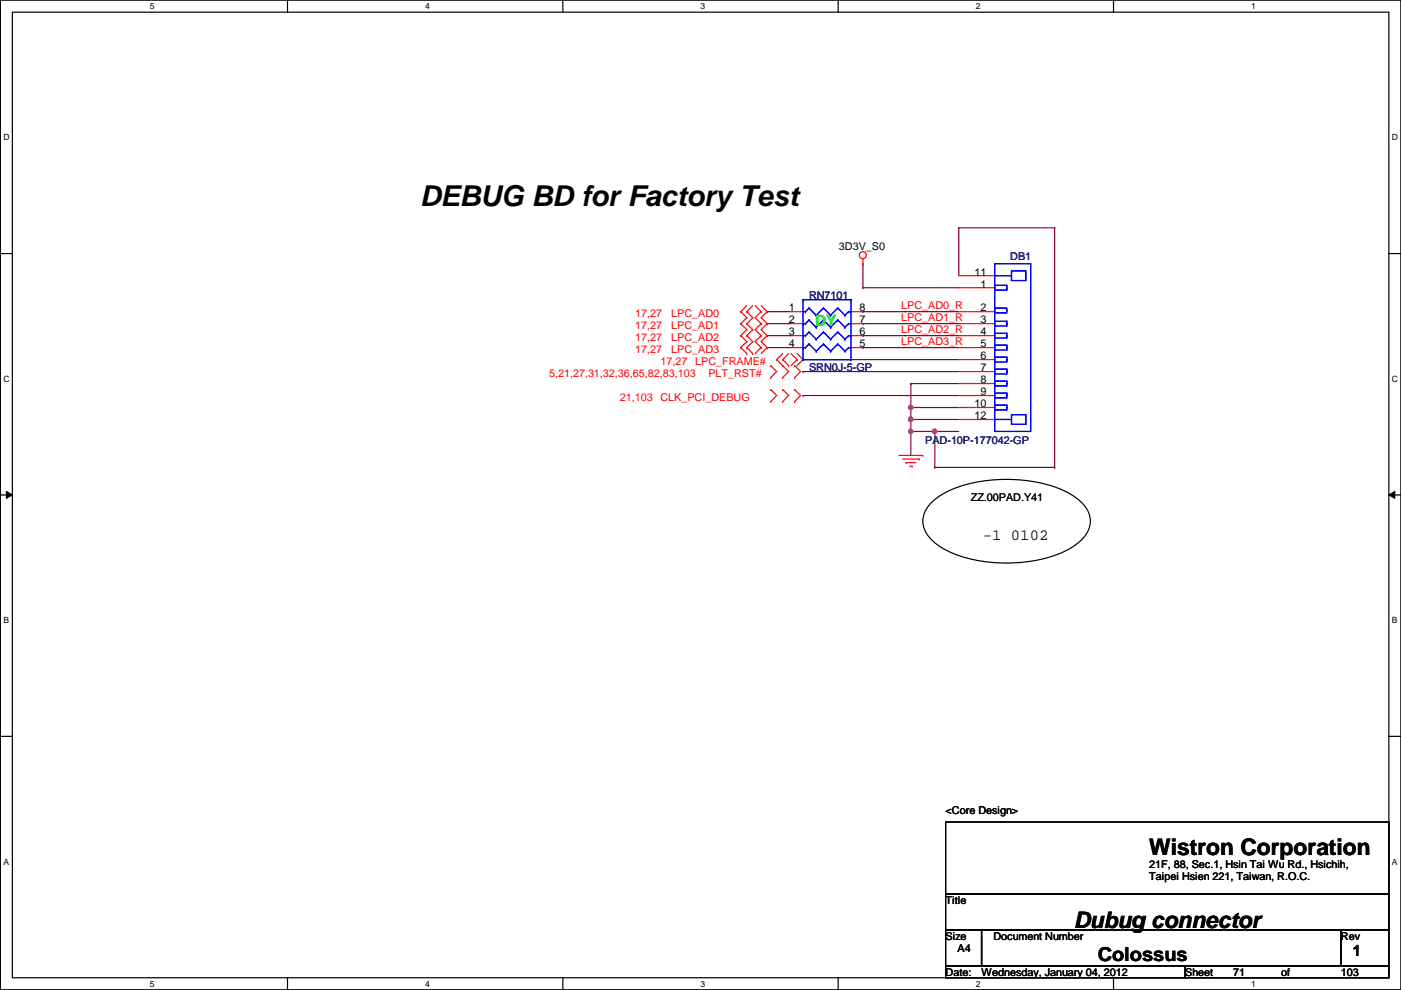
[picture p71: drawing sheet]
<svg xmlns="http://www.w3.org/2000/svg" width="297mm" height="210mm" viewBox="0 0 297 210" stroke-linecap="round" stroke-linejoin="round" font-family="sans-serif">
<defs><g id="words">
<text font-size="6.1" x="89" y="43.8">DEBUG BD for Factory Test</text>
<g font-size="4.8">
<text x="243.7" y="181.3">Wistron Corporation</text>
<text x="227.7" y="196.8">Dubug connector</text>
</g>
<text font-size="4.1" x="232.7" y="203.7">Colossus</text>
<text font-size="3.3" fill="#0f0" x="172.8" y="69.2">DY</text>
<g font-size="3.3">
<text x="208.4" y="114.4">-1 0102</text>
<text x="286.8" y="202.8">1</text>
</g>
<g font-size="2.3">
<text x="177.9" y="52.9">3D3V_S0</text>
<text x="206.6" y="58.4">11</text>
<text x="207.9" y="61">1</text>
<text x="167.2" y="66">1</text>
<text x="167.2" y="68.6">2</text>
<text x="167.2" y="71.1">3</text>
<text x="182.2" y="71.1">6</text>
<text x="182.2" y="68.6">7</text>
<text x="182.2" y="66">8</text>
<text x="207.9" y="66">2</text>
<text x="207.9" y="68.6">3</text>
<text x="207.9" y="71.1">4</text>
<text x="167.2" y="73.7">4</text>
<text x="182.2" y="73.7">5</text>
<text x="207.9" y="73.7">5</text>
<text x="207.9" y="76.2">6</text>
<text x="207.9" y="78.7">7</text>
<text x="207.9" y="81.3">8</text>
<text x="207.9" y="83.8">9</text>
<text x="206.6" y="86.4">10</text>
<text x="206.6" y="88.9">12</text>
<text x="205.8" y="106.3">ZZ.00PAD.Y41</text>
<text x="200.5" y="172.6">&lt;Core Design&gt;</text>
<text x="243.7" y="184">21F, 88, Sec.1, Hsin Tai Wu Rd., Hsichih,</text>
<text x="200.5" y="191.6">Title</text>
<text x="243.7" y="186.6">Taipei Hsien 221, Taiwan, R.O.C.</text>
<text x="200.5" y="199.2">Size</text>
<text x="203" y="201.8">A4</text>
<text x="210.6" y="199.2">Document Number</text>
<text x="284.3" y="199.2">Rev</text>
<text x="200.5" y="206.8">Date:</text>
<text x="208.1" y="206.8">Wednesday, January 04, 2012</text>
<text x="251.3" y="206.8">Sheet</text>
<text x="261.4" y="206.8">71</text>
<text x="271.6" y="206.8">of</text>
<text x="284.3" y="206.8">103</text>
</g>
<g font-size="2.3" fill="#000080">
<text x="214.2" y="55.2">DB1</text>
<text x="171.5" y="63.3">RN7101</text>
<text x="171.5" y="78.6">SRN0J-5-GP</text>
<text x="196.2" y="94.1">PAD-10P-177042-GP</text>
</g>
<g font-size="2.3" fill="#f00">
<text x="191.1" y="65.6">LPC_AD0_R</text>
<text x="134.7" y="69.7">17,27</text>
<text x="134.7" y="67.1">17,27</text>
<text x="142.3" y="69.7">LPC_AD1</text>
<text x="142.3" y="67.1">LPC_AD0</text>
<text x="191.1" y="68.1">LPC_AD1_R</text>
<text x="191.1" y="70.7">LPC_AD2_R</text>
<text x="134.7" y="72.2">17,27</text>
<text x="134.7" y="74.8">17,27</text>
<text x="140" y="77.3">17,27</text>
<text x="142.3" y="72.2">LPC_AD2</text>
<text x="142.3" y="74.8">LPC_AD3</text>
<text x="147.4" y="77.3">LPC_FRAME#</text>
<text x="191.1" y="73.2">LPC_AD3_R</text>
<text x="116.4" y="79.8">5,21,27,31,32,36,65,82,83,103</text>
<text x="150.2" y="79.8">PLT_RST#</text>
<text x="131.4" y="84.9">21,103</text>
<text x="140" y="84.9">CLK_PCI_DEBUG</text>
</g>
<g font-size="1.8">
<text x="31.8" y="1.9">5</text>
<text x="90.1" y="1.9">4</text>
<text x="148.5" y="1.9">3</text>
<text x="206.9" y="1.9">2</text>
<text x="265.3" y="1.9">1</text>
<text x=".7" y="29.8">D</text>
<text x="295.1" y="29.8">D</text>
<text x=".7" y="80.9">C</text>
<text x="295.1" y="80.9">C</text>
<text x=".7" y="132.1">B</text>
<text x="295.1" y="132.1">B</text>
<text x=".7" y="183.3">A</text>
<text x="295.1" y="183.3">A</text>
<text x="31.8" y="209.2">5</text>
<text x="90.1" y="209.2">4</text>
<text x="148.5" y="209.2">3</text>
<text x="206.9" y="209.2">2</text>
<text x="265.3" y="209.2">1</text>
</g>
</g></defs>
<path d="M.1 0h296.9v209.8h-296.9zM2.6 2.6h291.9v204.7h-291.9z" fill="none" stroke="#000" stroke-width=".25"/>
<g fill="#fff">
<path d="M31.8 .3h1v2h-1z"/>
<path d="M31.8 207.6h1v1.9h-1z"/>
</g>
<path d="M61 0v2.6M61 207.3v2.5" fill="none" stroke="#000" stroke-width=".25"/>
<g fill="#fff">
<path d="M90.1 .3h1v2h-1z"/>
<path d="M90.1 207.6h1v1.9h-1z"/>
</g>
<path d="M119.3 0v2.6M119.3 207.3v2.5" fill="none" stroke="#000" stroke-width=".25"/>
<g fill="#fff">
<path d="M148.5 .3h1v2h-1z"/>
<path d="M148.5 207.6h1v1.9h-1z"/>
</g>
<path d="M177.7 0v2.6M177.7 207.3v2.5" fill="none" stroke="#000" stroke-width=".25"/>
<g fill="#fff">
<path d="M206.9 .3h1v2h-1z"/>
<path d="M206.9 207.6h1v1.9h-1z"/>
</g>
<path d="M236.1 0v2.6M236.1 207.3v2.5" fill="none" stroke="#000" stroke-width=".25"/>
<g fill="#fff">
<path d="M265.3 .3h.9v2h-.9z"/>
<path d="M265.3 207.6h.9v1.9h-.9z"/>
<path d="M.7 28.2h1.3v1.9h-1.3z"/>
<path d="M295.1 28.2h1.3v1.9h-1.3z"/>
<path d="M.7 79.3h1.3v2h-1.3z"/>
<path d="M295.1 79.3h1.3v2h-1.3z"/>
</g>
<path d="M.1 53.8h2.5M294.5 53.8h2.5" fill="none" stroke="#000" stroke-width=".25"/>
<g fill="#fff">
<path d="M.7 130.5h1.2v2h-1.2z"/>
<path d="M295.1 130.5h1.2v2h-1.2z"/>
</g>
<path d="M.1 104.9h2.5M294.5 104.9h2.5" fill="none" stroke="#000" stroke-width=".25"/>
<path d="M1.4 104.2l1.2 .7-1.2 .8zM294.5 104.9l1.2-.7v1.5z" fill="#000"/>
<path d="M1.4 104.2l1.2 .7-1.2 .8zM294.5 104.9l1.2-.7v1.5z" fill="none" stroke="#000" stroke-width=".21"/>
<g fill="#fff">
<path d="M.7 181.7h1.2v2h-1.2z"/>
<path d="M295.1 181.7h1.2v2h-1.2z"/>
</g>
<path d="M.1 156.1h2.5M294.5 156.1h2.5" fill="none" stroke="#000" stroke-width=".25"/>
<path d="M193.1 88.9h.1M193.1 88.9v2.6" fill="none" stroke="#800040" stroke-width=".25"/>
<circle cx="193.1" cy="88.9" r=".49" fill="#f0f"/>
<circle cx="193.1" cy="88.9" r=".49" fill="none" stroke="#f0f" stroke-width=".25"/>
<path d="M170.3 78.8h.1M170.3 78.8h33M183 61h.1M183 61h20.3M193.1 86.4h.1M193.1 88.9h.1M193.1 86.4v2.5M193.1 88.9h10.2" fill="none" stroke="#800040" stroke-width=".25"/>
<circle cx="193.1" cy="88.9" r=".49" fill="#f0f"/>
<circle cx="193.1" cy="88.9" r=".49" fill="none" stroke="#f0f" stroke-width=".25"/>
<path d="M193.1 91.5h.1M193.1 91.5v5.1" fill="none" stroke="#800040" stroke-width=".25"/>
<circle cx="193.1" cy="91.5" r=".49" fill="#f0f"/>
<circle cx="193.1" cy="91.5" r=".49" fill="none" stroke="#f0f" stroke-width=".25"/>
<path d="M183 55.9h.1M183 55.9v5.1M170.3 83.9h.1M170.3 83.9h33M193.1 81.3h.1M193.1 86.4h.1M193.1 81.3v5.1M193.1 81.3h10.2M193.1 86.4h10.2" fill="none" stroke="#800040" stroke-width=".25"/>
<circle cx="193.1" cy="86.4" r=".49" fill="#f0f"/>
<circle cx="193.1" cy="86.4" r=".49" fill="none" stroke="#f0f" stroke-width=".25"/>
<path d="M170.3 76.2h.1M170.3 76.2h33M198.2 91.5h.1M198.2 91.5h5.1" fill="none" stroke="#800040" stroke-width=".25"/>
<circle cx="198.2" cy="91.5" r=".49" fill="#f0f"/>
<circle cx="198.2" cy="91.5" r=".49" fill="none" stroke="#f0f" stroke-width=".25"/>
<g fill="none" stroke="#800040" stroke-width=".25">
<path d="M203.3 48.3h.1M203.3 48.3v10.2M203.3 48.3h20.3M223.6 48.3h.1M223.6 48.3v50.8M162.6 66.1h.1M162.6 73.7h.1M162.6 71.2h.1M162.6 68.6h.1M162.6 66.1h5.1M162.6 68.6h5.1M162.6 71.2h5.1"/>
<path d="M162.6 73.7h5.1M183 66.1h.1M183 68.6h.1M183 71.2h.1M183 73.7h.1M183 66.1h20.3M183 68.6h20.3M183 71.2h20.3M183 73.7h20.3M193.1 91.5h.1M193.1 91.5h5.1M198.2 99.1h.1"/>
<path d="M198.2 91.5h.1M198.2 99.1h25.4M198.2 91.5v7.6M223.6 99.1h.1"/>
</g>
<g fill="none" stroke="#f00" stroke-width=".25">
<path d="M183 55.9h.1M183 54.9v1M203.3 58.5h7.6M157.1 68.6h.1M157.1 66.1h.1M157.1 71.2h.1M157.1 73.7h.1M157.1 68.6l1.2 1.3M157.1 66.1l1.2 1.3M157.1 71.2l1.2 1.2M157.1 73.7l1.2 1.3M158.3 69.9h.1"/>
<path d="M158.3 68.6h.1M158.3 67.4h.1M158.3 66.1h.1M158.3 72.4h.1M158.3 71.2h.1M158.3 75h.1M158.3 73.7h.1M158.3 68.6l1.3 1.3M158.3 67.4l-1.2 1.2M158.3 66.1l1.3 1.3M158.3 64.8l-1.2 1.3M158.3 71.2l1.3 1.2"/>
<path d="M158.3 69.9l-1.2 1.3M158.3 73.7l1.3 1.3M158.3 72.4l-1.2 1.3M159.6 69.9h.1M159.6 67.4h.1M159.6 72.4h.1M159.6 75h.1M159.6 67.4l-1.3 1.2M159.6 64.8l-1.3 1.3M159.6 69.9l-1.3 1.3M159.6 72.4l-1.3 1.3M160.1 64.8l1.3 1.3"/>
<path d="M161.4 68.6h.1M161.4 66.1h.1M161.4 71.2h.1M161.4 73.7h.1M161.4 66.1l-1.3 1.3 1.3 1.2M161.4 68.6l-1.3 1.3 1.3 1.3M161.4 64.8l1.2 1.3M161.4 71.2l-1.3 1.2 1.3 1.3M161.4 73.7l-1.3 1.3M162.6 68.6h.1M162.6 66.1h.1M162.6 71.2h.1"/>
<path d="M162.6 73.7h.1M162.6 66.1l-1.2 1.3 1.2 1.2M162.6 68.6l-1.2 1.3 1.2 1.3M162.6 71.2l-1.2 1.2 1.2 1.3M162.6 73.7l-1.2 1.3M163.4 77.5h.1M163.4 77.5l1.3 1.3-1.3 1.3M164.7 76.2h.1M164.7 76.2l2.5 2.6-1.3 1.3M165.9 77.5h.1M165.9 76.2h.1M165.9 76.2l1.3 1.3"/>
<path d="M165.9 75l-1.2 1.2M167.2 77.5h.1M167.2 75l-1.3 1.2M167.7 75l1.3 1.2M167.7 66.1h2.6M167.7 68.6h2.6M167.7 71.2h2.6M167.7 73.7h2.6M168.5 77.5h.1M168.5 77.5l1.3 1.3-1.3 1.3M169 76.2h.1M169 75l1.3 1.2"/>
<path d="M169 76.2l-1.3 1.3M170.3 76.2h.1M170.3 76.2l-1.3 1.3M180.4 66.1h2.6M180.4 68.6h2.6M180.4 71.2h2.6M180.4 73.7h2.6M203.3 61h7.6M203.3 66.1h7.6M203.3 68.6h7.6M203.3 71.2h7.6M203.3 73.7h7.6"/>
<path d="M203.3 76.2h7.6M203.3 78.8h7.6M163.4 80.1h.1M163.4 85.1h.1M163.4 82.6h.1M163.4 82.6l1.3 1.3-1.3 1.2M165.9 80.1h.1M165.9 82.6h.1M165.9 85.1h.1M165.9 82.6l1.3 1.3-1.3 1.2M168.5 80.1h.1M168.5 85.1h.1"/>
<path d="M168.5 82.6h.1M168.5 82.6l1.3 1.3-1.3 1.2M190.6 96.6h5.1M191.3 97.3h3.6M192.1 98.1h.1M192.1 98.1h2M192.9 98.8h.5M193.4 98.8h.1M194.9 97.3h.1M195.7 96.6h.1M203.3 81.3h7.6M203.3 83.9h7.6"/>
<path d="M203.3 86.4h7.6M203.3 88.9h7.6"/>
<circle cx="182.9" cy="54.1" r=".75"/>
</g>
<path d="M197.2 106.8a18.6 18.6 0 0 1 10.6-4.7 31.4 31.4 0 0 1 18.8 2.5 8.2 8.2 0 0 1 4.5 4.9 5.6 5.6 0 0 1-2.3 5.5 22.8 22.8 0 0 1-13.5 4.3 27.5 27.5 0 0 1-16.2-3.6 6.3 6.3 0 0 1-3.3-6.2l.3-.9zM200.5 174.3h94v15.2h-94zM200.5 189.5h94v7.6h-94zM200.5 197.1h7.6v7.7h-7.6zM208.1 197.1h76.2v7.7h-76.2zM284.3 197.1h10.2v7.7h-10.2zM200.5 204.8h50.8v2.5h-50.8zM251.3 204.8h43.2v2.5h-43.2z" fill="none" stroke="#000" stroke-width=".25"/>
<g fill="none" stroke="#00f" stroke-width=".25">
<path d="M210.9 55.9h7.6v35.6h-7.6zM210.9 58.5h3.6M214.5 57.4h3v2.1h-3zM214.5 58.5h.1M170.3 68.6h.1M170.3 73.7h.1M170.3 63.5h.1M170.3 76.2h.1M170.3 66.1h.5M170.3 68.6h.5M170.3 71.2h.5M170.3 73.7h.5"/>
<path d="M170.3 76.2h10.1M170.3 63.5h10.1M170.3 63.5v12.7M170.8 66.1h.1M170.8 68.6h.1M170.8 71.2h.1M170.8 73.7h.1M171.5 65.3h.1M171.5 67.9h.1M171.5 70.4h.1M171.5 72.9h.1M171.5 65.3l-.7 .8"/>
<path d="M171.5 65.3l1.6 1.5M171.5 67.9l1.6 1.5M171.5 67.9l-.7 .7M171.5 70.4l-.7 .8M171.5 70.4l1.6 1.5M171.5 72.9l1.6 1.6M171.5 72.9l-.7 .8M173.1 66.8h.1M173.1 69.4h.1M173.1 71.9h.1M173.1 74.5h.1M174.6 65.3h.1"/>
<path d="M174.6 67.9h.1M174.6 70.4h.1M174.6 72.9h.1M174.6 65.3l-1.5 1.5M174.6 65.3l1.5 1.5M174.6 67.9l1.5 1.5M174.6 67.9l-1.5 1.5M174.6 70.4l-1.5 1.5M174.6 70.4l1.5 1.5M174.6 72.9l1.5 1.6M174.6 72.9l-1.5 1.6M176.1 66.8h.1"/>
<path d="M176.1 69.4h.1M176.1 71.9h.1M176.1 74.5h.1M177.6 65.3h.1M177.6 67.9h.1M177.6 70.4h.1M177.6 72.9h.1M177.6 65.3l-1.5 1.5M177.6 65.3l1.6 1.5M177.6 67.9l1.6 1.5M177.6 67.9l-1.5 1.5M177.6 70.4l-1.5 1.5"/>
<path d="M177.6 70.4l1.6 1.5M177.6 72.9l1.6 1.6M177.6 72.9l-1.5 1.6M179.2 66.8h.1M179.2 69.4h.1M179.2 71.9h.1M179.2 74.5h.1M179.9 66.1h.1M179.9 68.6h.1M179.9 71.2h.1M179.9 73.7h.1M179.9 66.1h.5"/>
<path d="M179.9 66.1l-.7 .7M179.9 68.6h.5M179.9 68.6l-.7 .8M179.9 71.2h.5M179.9 71.2l-.7 .7M179.9 73.7h.5M179.9 73.7l-.7 .8M180.4 66.1h.1M180.4 71.2h.1M180.4 76.2h.1M180.4 63.5h.1M180.4 63.5v12.7"/>
<path d="M210.9 60.5h2.5v1h-2.5zM210.9 65.3h2.5v1h-2.5zM210.9 68.1h2.5v1h-2.5zM210.9 70.7h2.5v1h-2.5zM210.9 73.2h2.5v1h-2.5zM210.9 75.7h2.5v1.1h-2.5zM210.9 78.3h2.5v1h-2.5zM213.4 60.5h.1M213.4 61h.1M213.4 65.6h.1M213.4 68.1h.1M213.4 68.6h.1"/>
<path d="M213.4 70.7h.1M213.4 71.2h.1M213.4 73.2h.1M213.4 73.7h.1M213.4 75.7h.1M213.4 76.2h.1M213.4 78.3h.1M213.4 78.8h.1M213.4 60.5v1M213.4 65.6v.5M213.4 68.1v1M213.4 70.7v1"/>
<path d="M213.4 73.2v1M213.4 75.7v1.1M213.4 78.3v1M210.9 80.8h2.5v1h-2.5zM210.9 83.4h2.5v1h-2.5zM210.9 85.9h2.5v1h-2.5zM210.9 88.9h3.6M213.4 80.8h.1M213.4 81.3h.1M213.4 83.4h.1M213.4 83.9h.1M213.4 85.9h.1"/>
<path d="M213.4 86.4h.1M213.4 80.8v1M213.4 83.4v1M213.4 85.9v1M214.5 87.9h3v2.1h-3zM214.5 88.9h.1"/>
</g>
<circle cx="193.1" cy="88.9" r=".49" fill="#f0f"/>
<circle cx="193.1" cy="88.9" r=".49" fill="none" stroke="#f0f" stroke-width=".25"/>
<circle cx="193.1" cy="88.9" r=".49" fill="#f0f"/>
<circle cx="193.1" cy="88.9" r=".49" fill="none" stroke="#f0f" stroke-width=".25"/>
<circle cx="193.1" cy="91.5" r=".49" fill="#f0f"/>
<circle cx="193.1" cy="91.5" r=".49" fill="none" stroke="#f0f" stroke-width=".25"/>
<circle cx="193.1" cy="86.4" r=".49" fill="#f0f"/>
<circle cx="193.1" cy="86.4" r=".49" fill="none" stroke="#f0f" stroke-width=".25"/>
<circle cx="198.2" cy="91.5" r=".49" fill="#f0f"/>
<circle cx="198.2" cy="91.5" r=".49" fill="none" stroke="#f0f" stroke-width=".25"/>
<use href="#words"/>
</svg>
